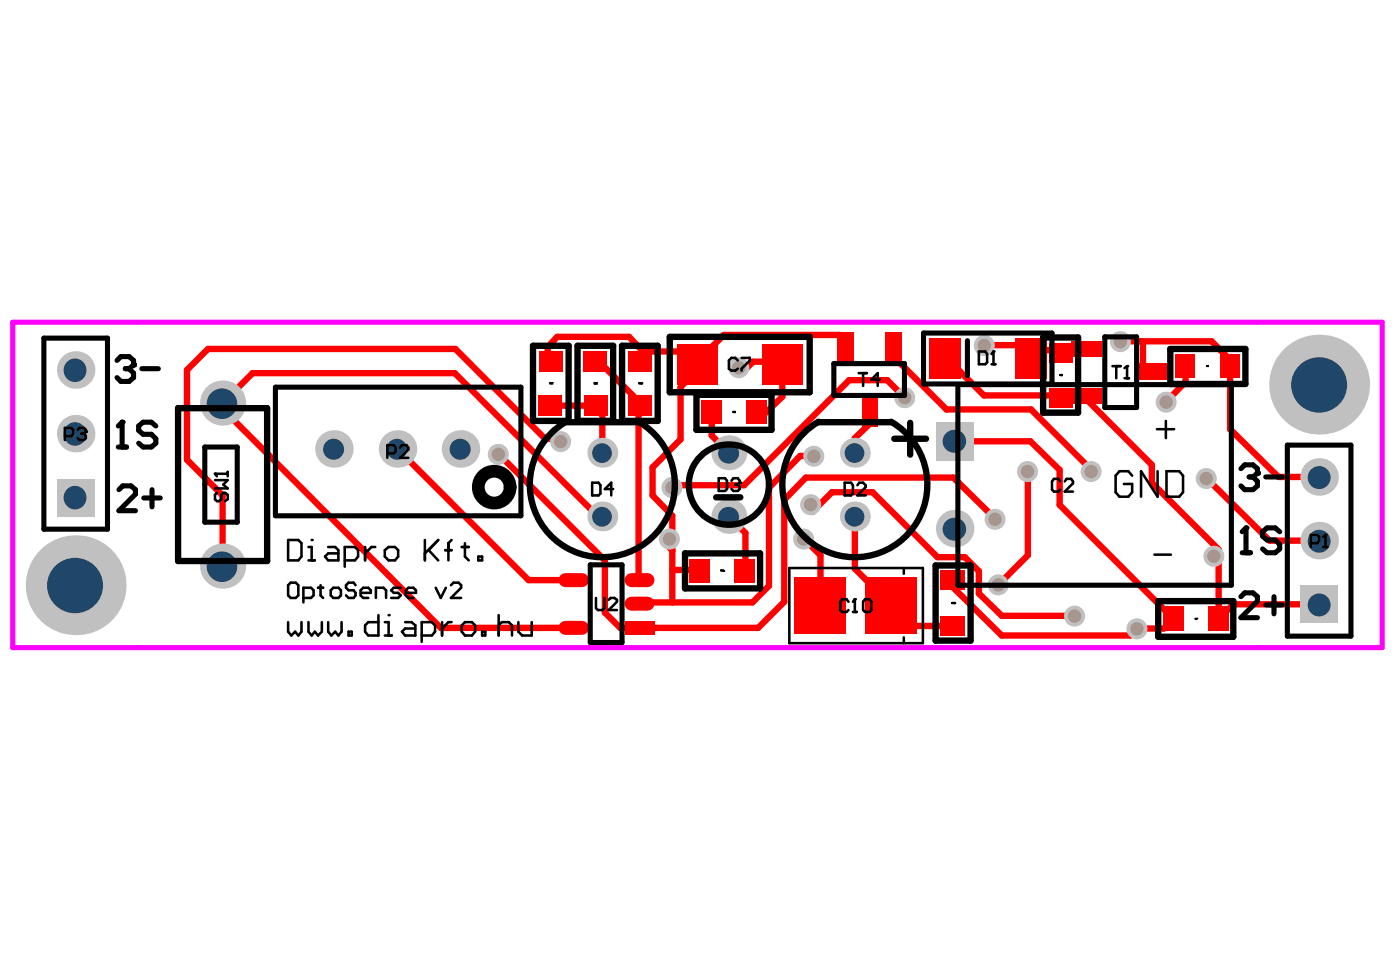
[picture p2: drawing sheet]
<svg xmlns="http://www.w3.org/2000/svg" width="284mm" height="197mm" viewBox="0 0 284 197" stroke-linecap="round" stroke-linejoin="round" font-family="sans-serif">
<path d="M2.6 65.3h277.8v66h-277.8z" fill="none" stroke="#f0f" stroke-width="1"/>
<g fill="#a6968d">
<circle cx="246.2" cy="112.8" r="1.36"/>
<circle cx="244.7" cy="97" r="1.36"/>
<circle cx="227.3" cy="69.3" r="1.36"/>
<circle cx="221.3" cy="95.6" r="1.36"/>
<circle cx="208.4" cy="95.6" r="1.36"/>
<circle cx="135.8" cy="109.3" r="1.36"/>
<circle cx="201.8" cy="105.3" r="1.36"/>
<circle cx="164.4" cy="102.3" r="1.36"/>
<circle cx="149.9" cy="74.6" r="1.36"/>
<circle cx="183.5" cy="80.6" r="1.36"/>
<circle cx="236.6" cy="81.5" r="1.36"/>
<circle cx="230.6" cy="127.5" r="1.36"/>
<circle cx="101.1" cy="92.1" r="1.36"/>
<circle cx="136.3" cy="98.8" r="1.36"/>
<circle cx="113.7" cy="89.5" r="1.36"/>
<circle cx="218" cy="124.9" r="1.36"/>
<circle cx="202.5" cy="118.6" r="1.36"/>
<circle cx="163" cy="109.3" r="1.36"/>
<circle cx="199.7" cy="70" r="1.36"/>
<circle cx="165.1" cy="92.5" r="1.36"/>
</g>
<g fill="none" stroke="#f00" stroke-width="1.3">
<path d="M111.1 70.4v1.5M120.2 73.1h1.1M127.6 68.3l2.8 3M139.3 71.3l2.1 2M152.8 73.3l-2.2 2.2-.7-.6h-.5M170.3 67.9l1.2 1.2v1.3M45.2 81.7v1.2M173.4 88.8v3M121.3 104.7h.9M129.5 117.5l.2 .1M135.9 109.2v1.8l.5 .7v3.7l.2 .1h6.6M164.5 102.2v1.2"/>
<path d="M125.8 127.3h3.9M129.9 122.1l-.2 .3M180.9 122.8l4 4.1"/>
</g>
<g fill="#f00">
<circle cx="184.5" cy="81.1" r=".65"/>
<circle cx="184.6" cy="80.8" r=".65"/>
</g>
<g fill="none" stroke="#f00" stroke-width="1.3">
<path d="M42.2 70.7l-4.3 4.3v18.2M127.6 68.3h-14.6l-1.9 2.1M130.4 71.3h8.9M141.4 75l-3.3 3.5v10.6l-5.7 5.7v5.6l4 4.2v7.1M146.8 67.9l-5.4 5.4M152.8 73.3h5.9v7.1l-3.9 3.8h-1.4M180 77.1l2.8 2.8h.9l.9 .9-.1 .3M181.1 70.4v1.8M199.7 70h7.2l2.6 2.7 1.7-1.7h5.6M227.3 69.2h4.2l.3 .4v6.4M240.5 74.2v3.3M249.5 72.9v14.1"/>
<path d="M110.6 88.9h3.2v.6M112.2 82.2h10v9.6M129.5 81.3v36.2M136.8 98.4l-.4 .4M144.4 88.3l3.5 3.5M163.5 96.8l-4.4 4.5v20.7l-5.3 5.3M165.1 92.4h-2.8l-6.3 6.5v19.9M176.6 84.9v.8M177 99.8h-8.2l-4 4-.3-.4M192 83h17.1M193.7 89.5h15.3l5.9 5.8v7.1M199.6 80.2h20"/>
<path d="M208.5 94.5v18.1M233.7 94.2v3.7M236.6 81.3v.2M259.3 96.7h8.3M45.2 100.4v14.4M122.7 113.6v10.6l3.1 3.1M136.4 115.4v6.7h-6.5M147.9 104.7l3.3 3.4v6.5M163.1 109.2l3.3 3.4v10.2M173.4 104.7v10.6M193.3 117.7v1.3M195.7 113l2.9 2.8v4.5l4.6 4.5h14.8"/>
<path d="M201.9 105.2v.8M247.2 111.4v14.1M236.1 127.4h-5.4l-1.4 1.4M267.6 123.7l-1.8 1.8"/>
</g>
<circle cx="227.3" cy="69.2" r=".65" fill="#f00"/>
<g fill="none" stroke="#f00" stroke-width="1.3">
<path d="M42.2 70.7h50.2l18.2 18.2M121.3 73.1l8.2 8.2M146.8 67.9h23.5M180 77.1h-7.8l-21.2 21.3h-14.2M181.1 72.2l10.9 10.8M192.1 72.7l7.5 7.5M226.7 69.2h.6M231.5 69.2h14.3l3.7 3.7M240.5 77.5l-3.9 3.8M37.9 93.2l7.3 7.2M45.2 81.7l6-6.1h41l29.1 29.1M45.2 82.9l44.2 44.4h27"/>
<path d="M80.6 91l26.6 26.6h9.2M101.2 92l21.5 21.6M144.4 84.2v4.1M163.5 96.8h29.9l8.5 8.4M176.6 85.7l-3.2 3.1M177 99.8l13.2 13.2h5.5M209.1 83l12.3 12.3M219.6 80.2l14.1 14M233.7 97.9l13.5 13.5M244.7 97l12.8 12.6h10.1M249.5 87l9.8 9.7M156 118.8l-3.4 3.3h-16.2"/>
<path d="M173.4 115.3l7.5 7.5M193.3 119l9.9 9.8h26.1M208.5 112.6l-5.9 5.9M214.9 102.4l23.1 23.1-1.9 1.9M129.7 127.3h24.1M184.9 126.9h8.4M267.6 122.5h-17.4l-3 3"/>
</g>
<circle cx="246.2" cy="112.8" r="2.13" fill="#c0c0c0"/>
<circle cx="246.2" cy="112.8" r="1.36" fill="#a6968d"/>
<circle cx="244.7" cy="97" r="2.13" fill="#c0c0c0"/>
<circle cx="244.7" cy="97" r="1.36" fill="#a6968d"/>
<circle cx="227.3" cy="69.3" r="2.13" fill="#c0c0c0"/>
<circle cx="227.3" cy="69.3" r="1.36" fill="#a6968d"/>
<circle cx="221.3" cy="95.6" r="2.13" fill="#c0c0c0"/>
<circle cx="221.3" cy="95.6" r="1.36" fill="#a6968d"/>
<circle cx="208.4" cy="95.6" r="2.13" fill="#c0c0c0"/>
<circle cx="208.4" cy="95.6" r="1.36" fill="#a6968d"/>
<circle cx="135.8" cy="109.3" r="2.13" fill="#c0c0c0"/>
<circle cx="135.8" cy="109.3" r="1.36" fill="#a6968d"/>
<circle cx="201.8" cy="105.3" r="2.13" fill="#c0c0c0"/>
<circle cx="201.8" cy="105.3" r="1.36" fill="#a6968d"/>
<circle cx="164.4" cy="102.3" r="2.13" fill="#c0c0c0"/>
<circle cx="164.4" cy="102.3" r="1.36" fill="#a6968d"/>
<circle cx="149.9" cy="74.6" r="2.13" fill="#c0c0c0"/>
<circle cx="149.9" cy="74.6" r="1.36" fill="#a6968d"/>
<circle cx="183.5" cy="80.6" r="2.13" fill="#c0c0c0"/>
<circle cx="183.5" cy="80.6" r="1.36" fill="#a6968d"/>
<circle cx="236.6" cy="81.5" r="2.13" fill="#c0c0c0"/>
<circle cx="236.6" cy="81.5" r="1.36" fill="#a6968d"/>
<circle cx="230.6" cy="127.5" r="2.13" fill="#c0c0c0"/>
<circle cx="230.6" cy="127.5" r="1.36" fill="#a6968d"/>
<circle cx="101.1" cy="92.1" r="2.13" fill="#c0c0c0"/>
<circle cx="101.1" cy="92.1" r="1.36" fill="#a6968d"/>
<circle cx="136.3" cy="98.8" r="2.13" fill="#c0c0c0"/>
<circle cx="136.3" cy="98.8" r="1.36" fill="#a6968d"/>
<circle cx="113.7" cy="89.5" r="2.13" fill="#c0c0c0"/>
<circle cx="113.7" cy="89.5" r="1.36" fill="#a6968d"/>
<circle cx="218" cy="124.9" r="2.13" fill="#c0c0c0"/>
<circle cx="218" cy="124.9" r="1.36" fill="#a6968d"/>
<circle cx="202.5" cy="118.6" r="2.13" fill="#c0c0c0"/>
<circle cx="202.5" cy="118.6" r="1.36" fill="#a6968d"/>
<circle cx="163" cy="109.3" r="2.13" fill="#c0c0c0"/>
<circle cx="163" cy="109.3" r="1.36" fill="#a6968d"/>
<circle cx="199.7" cy="70" r="2.13" fill="#c0c0c0"/>
<circle cx="199.7" cy="70" r="1.36" fill="#a6968d"/>
<circle cx="165.1" cy="92.5" r="2.13" fill="#c0c0c0"/>
<circle cx="165.1" cy="92.5" r="1.36" fill="#a6968d"/>
<path d="M11.6 97.1h7.6v7.6h-7.6z" fill-rule="evenodd" fill="#c0c0c0"/>
<circle cx="15.2" cy="100.9" r="2.35" fill="#1f4769"/>
<circle cx="15.4" cy="75" r="3.8" fill="#c0c0c0"/>
<circle cx="15.2" cy="75.1" r="2.35" fill="#1f4769"/>
<circle cx="15.4" cy="87.9" r="3.8" fill="#c0c0c0"/>
<circle cx="15.2" cy="88" r="2.35" fill="#1f4769"/>
<circle cx="67.7" cy="91" r="3.8" fill="#c0c0c0"/>
<circle cx="67.7" cy="91.1" r="2.13" fill="#1f4769"/>
<circle cx="122.2" cy="91.8" r="3" fill="#c0c0c0"/>
<circle cx="122.1" cy="91.9" r="2" fill="#1f4769"/>
<circle cx="173.4" cy="91.8" r="3" fill="#c0c0c0"/>
<circle cx="173.3" cy="91.9" r="2" fill="#1f4769"/>
<circle cx="45.2" cy="114.8" r="4.6" fill="#c0c0c0"/>
<circle cx="45" cy="114.9" r="3.1" fill="#1f4769"/>
<circle cx="45.2" cy="81.7" r="4.6" fill="#c0c0c0"/>
<circle cx="45" cy="81.8" r="3.1" fill="#1f4769"/>
<circle cx="122.2" cy="104.7" r="3" fill="#c0c0c0"/>
<circle cx="122.1" cy="104.8" r="2" fill="#1f4769"/>
<circle cx="173.4" cy="104.7" r="3" fill="#c0c0c0"/>
<circle cx="173.3" cy="104.8" r="2" fill="#1f4769"/>
<path d="M263.8 118.6h7.7v7.7h-7.7z" fill-rule="evenodd" fill="#c0c0c0"/>
<circle cx="267.6" cy="122.6" r="2.32" fill="#1f4769"/>
<circle cx="267.6" cy="109.6" r="3.8" fill="#c0c0c0"/>
<circle cx="267.6" cy="109.7" r="2.32" fill="#1f4769"/>
<circle cx="93.4" cy="91" r="3.8" fill="#c0c0c0"/>
<circle cx="93.3" cy="91.1" r="2.13" fill="#1f4769"/>
<circle cx="80.6" cy="91" r="3.8" fill="#c0c0c0"/>
<circle cx="80.5" cy="91.1" r="2.1" fill="#1f4769"/>
<circle cx="267.6" cy="96.7" r="3.8" fill="#c0c0c0"/>
<circle cx="267.6" cy="96.8" r="2.32" fill="#1f4769"/>
<circle cx="147.9" cy="91.8" r="3.5" fill="#c0c0c0"/>
<circle cx="147.8" cy="91.9" r="2.1" fill="#1f4769"/>
<circle cx="15.4" cy="118.6" r="10.1" fill="#c0c0c0"/>
<circle cx="15.3" cy="118.7" r="5.6" fill="#1f4769"/>
<circle cx="147.9" cy="104.7" r="3.5" fill="#c0c0c0"/>
<circle cx="147.8" cy="104.8" r="2.1" fill="#1f4769"/>
<circle cx="193.7" cy="107.1" r="3.8" fill="#c0c0c0"/>
<circle cx="193.6" cy="107.3" r="2.36" fill="#1f4769"/>
<circle cx="267.6" cy="78" r="10.1" fill="#c0c0c0"/>
<circle cx="267.6" cy="78" r="5.6" fill="#1f4769"/>
<path d="M189.9 85.6h7.6v7.7h-7.6z" fill-rule="evenodd" fill="#c0c0c0"/>
<circle cx="193.6" cy="89.5" r="2.36" fill="#1f4769"/>
<g fill="#f00">
<path d="M118.4 80.2h4.8v4.1h-4.8z" fill-rule="evenodd"/>
<path d="M118.3 71.1h4.8v4.2h-4.8z" fill-rule="evenodd"/>
</g>
<path d="M128.1 122.4h3.2" fill="none" stroke="#f00" stroke-width="2.8"/>
<g fill="#f00">
<path d="M127.3 80.2h4.8v4.1h-4.8z" fill-rule="evenodd"/>
<path d="M127.5 71.1h4.7v4.2h-4.7z" fill-rule="evenodd"/>
<path d="M217.5 78.7h6.1v3.3h-6.1z" fill-rule="evenodd"/>
<path d="M217.4 69.1h6.2v3.2h-6.2z" fill-rule="evenodd"/>
<path d="M126.7 126h6.1v2.7h-6.1z" fill-rule="evenodd"/>
</g>
<path d="M128.1 117.6h3.2" fill="none" stroke="#f00" stroke-width="2.8"/>
<g fill="#f00">
<path d="M139.9 113.3h4.1v4.8h-4.1z" fill-rule="evenodd"/>
<path d="M149 113.3h4.1v4.8h-4.1z" fill-rule="evenodd"/>
<path d="M169.8 67.3h3.3v6h-3.3z" fill-rule="evenodd"/>
<path d="M179.5 67.3h3.3v6h-3.3z" fill-rule="evenodd"/>
<path d="M188.5 68.5h6.3v8.2h-6.3z" fill-rule="evenodd"/>
<path d="M238.4 71.9h4v4.8h-4z" fill-rule="evenodd"/>
<path d="M109.3 80.2h4.8v4.1h-4.8z" fill-rule="evenodd"/>
<path d="M142.2 81.1h4.1v4.7h-4.1z" fill-rule="evenodd"/>
<path d="M109.4 71.1h4.8v4.2h-4.8z" fill-rule="evenodd"/>
<path d="M174.8 80.6h3.2v6h-3.2z" fill-rule="evenodd"/>
<path d="M151.3 81.1h4.2v4.7h-4.2z" fill-rule="evenodd"/>
<path d="M212.9 78.6h4.8v4h-4.8z" fill-rule="evenodd"/>
<path d="M212.8 69.6h4.7v4h-4.7z" fill-rule="evenodd"/>
<path d="M236 123h4.1v4.9h-4.1z" fill-rule="evenodd"/>
<path d="M245.1 123h4.2v4.9h-4.2z" fill-rule="evenodd"/>
</g>
<path d="M114.7 117.6h3.4M114.7 127.3h3.4" fill="none" stroke="#f00" stroke-width="2.8"/>
<g fill="#f00">
<path d="M137.4 69.8h8.1v8.2h-8.1z" fill-rule="evenodd"/>
<path d="M175.6 117.1h10.4v11.4h-10.4z" fill-rule="evenodd"/>
<path d="M161.1 117h10.5v11.5h-10.5z" fill-rule="evenodd"/>
<path d="M154.7 69.8h8.1v8.2h-8.1z" fill-rule="evenodd"/>
<path d="M205.9 68.7h6.3v8.1h-6.3z" fill-rule="evenodd"/>
<path d="M247.6 71.9h4v4.8h-4z" fill-rule="evenodd"/>
<path d="M190.8 115.7h4.9v4h-4.9z" fill-rule="evenodd"/>
<path d="M190.8 124.8h4.9v4h-4.9z" fill-rule="evenodd"/>
<path d="M230.9 73.7h6.1v3.4h-6.1z" fill-rule="evenodd"/>
</g>
<g fill="none" stroke="#000" stroke-width="1.3">
<path d="M108.1 70.1h7.2v15.2h-7.2zM117.1 70.1h7.3v15.2h-7.3zM126.2 70.1h7.2v15.2h-7.2zM135.9 68.3h28.3v11.2h-28.3zM211.6 68.4h7.1v15.3h-7.1zM237.4 70.7h15.2v7.1h-15.2zM36.1 82.8h18.1v30.9h-18.1zM114.8 85.5a14.7 14.7 0 0 0-3.9 22.2 14.7 14.7 0 0 0 22.6 0 14.7 14.7 0 0 0-4-22.2M114.8 85.6h14.7M141.3 80h15.2v7.1h-15.2zM166 85.5a14.7 14.7 0 0 0-3.9 22.2 14.7 14.7 0 0 0 22.6 0 14.7 14.7 0 0 0-3.9-22.2M166 85.6h14.8"/>
<path d="M181.4 88.9h6.5M184.6 85.7v6.5M139 112.2h15.2v7.1h-15.2zM145.3 100.8h4.9M189.8 114.6h7.1v15.3h-7.1zM234.9 121.9h15.3v7.2h-15.3z"/>
<circle cx="147.9" cy="98.2" r="8.1"/>
</g>
<g fill="none" stroke="#000" stroke-width=".52">
<path d="M149.7 73.1l-.6-.5h-.7l-.5 .5v1.6l.5 .4h.7l.6-.4M150.4 72.6h1.7v.5l-1.7 1.6v.4M174.2 75.6h1.7M175.1 75.6v2.6M178.4 76.9h-1.6l1.2-1.3v2.6M198.6 71.3h1.3l.3 .5v1.7l-.3 .3h-1.3zM201.1 73.8h.8M201.1 71.8l.4-.5v2.5M225.7 74.2h1.6M226.4 74.2v2.5M228.1 76.7h.9M228.1 74.6l.5-.4v2.5"/>
<path d="M13.2 88.4h1.3l.3-.5v-.8l-.3-.3h-1.3v2.4M15.7 87.1l.4-.3h.9l.4 .3v.4l-.4 .4M16.5 87.9h.5M17 87.9l.4 .5v.4l-.4 .4h-.9l-.4-.4M43.6 97.3h2.6l-.9 .9 .9 .8h-2.6M44 99.9l-.4 .4v.9l.4 .4h.4l.5-.4v-.9l.4-.4h.4l.5 .4v.9l-.5 .4M46.2 95.7v.9M46.2 96h-2.6l.4 .6M78.6 91.9h1.3l.3-.4v-.7l-.3-.6h-1.3v2.6M81.2 90.8l.3-.6h.9l.4 .6v.3l-1.6 1.7h1.6M120.1 97.9h1.3l.4 .5v1.6l-.4 .4h-1.3zM124.4 99.1h-1.7l1.3-1.2v2.5"/>
<path d="M145.8 97h1.3l.4 .5v1.6l-.4 .4h-1.3zM148.4 97.5l.4-.5h.9l.3 .5v.4l-.3 .3M149.1 98.2h.6M149.7 98.2l.3 .4v.5l-.3 .4h-.9l-.4-.4M171.3 97.9h1.3l.4 .5v1.6l-.4 .4h-1.3zM173.9 98.4l.4-.5h.8l.5 .5v.4l-1.7 1.6h1.7M215.1 97.6l-.4-.5h-.9l-.4 .5v1.7l.4 .4h.9l.4-.4M216 97.6l.4-.5h.9l.4 .5v.4l-1.7 1.7h1.7M229.7 96.4l-.8-.9h-1.8l-.8 .9v3.4l.8 .9h1.8l.8-.9v-1.7h-1.7M234.7 87h3.5M234.8 95.5v5.2l-3.3-5.2v5.2M236.5 85.3v3.5"/>
<path d="M236.6 95.5h2.6l.8 .9v3.4l-.8 .9h-2.6zM58.4 109.5h2.1l.7 .6v2.7l-.7 .8h-2.1zM59 118.1h1l.5 .5v2.1l-.5 .5h-1l-.6-.5v-2.1zM62.6 110.9h.6v2.7M62.6 113.6h1.3M64.5 119.2h1M65 118.6v2.1l.5 .5M66.6 110.9h1.4l.6 .6v2.1h-2l-.7-.8 .7-.6h2M67.6 119.2h1l.6 .5v1l-.6 .5h-1l-.5-.5v-1zM69.9 113.6h2.1l.6-.8v-1.3l-.6-.6h-2.1v4M72.1 118.6l-.4-.5h-1l-.5 .5v.6l.5 .5h1l.4 .5v.5l-.4 .5h-1l-.5-.5M74.1 110.9v2.7"/>
<path d="M76.1 110.9h-.8l-1.2 1.3M78.1 111.5l.7-.6h1.3l.7 .6v1.3l-.7 .8h-1.3l-.7-.8zM81.3 119.2h-1.4l-.6 .5 .6 .5h.9l.5 .5-.5 .5h-1.5M86.2 109.5v4.1M86.2 112.2l2.7-2.7-1.9 2 1.9 2.1M88.4 119.2l1 2 1-2M90.3 111.5h1.3M91.5 118.6l.5-.5h1l.5 .5v.6l-2 2h2M91.6 109.5l-.6 .6v3.5M93.7 110.9h1.4M94.3 110.1v2.7l.8 .8M97 112.8h.8v.8h-.8z"/>
<path d="M160.1 115.2h27.1v15.2h-27.1zM183.3 115.2v1.1M234.2 112.4h3.3M265.9 110.1h1.3l.4-.5v-.8l-.4-.4h-1.3v2.5M268.4 110.9h.9M268.4 108.8l.5-.4v2.5M58.4 126.1v2l.7 .7 .8-.7 .6 .7 .7-.7v-2M61.5 121.2h1.6l.5-.5v-1l-.5-.5h-1.6v2.9M62.6 126.1v2l.6 .7 .7-.7 .6 .7 .8-.7v-2M66.6 126.1v2l.6 .7 .8-.7 .6 .7 .7-.7v-2M70.7 128.1h.6v.7h-.6zM73.2 120.2h2v-.5l-.5-.5h-1l-.5 .5v1l.5 .5h1"/>
<path d="M76.3 121.2v-2h1.5l.5 .5v1.5M76.8 124.7v4.1h-2.1l-.6-.7v-1.3l.6-.7h2.1M78.1 128.8h1.4M78.1 126.1h.7v2.7M82.2 126.1h1.3l.7 .7v2h-2l-.7-.7 .7-.7h2M82.3 120.2h2.1v-.5l-.5-.5h-1.1l-.5 .5v1l.5 .5h1.1M85.5 128.8h2.1l.6-.7v-1.3l-.6-.7h-2.1v4M89.7 126.1v2.7M91.6 126.1h-.6l-1.3 1.3M94.3 126.1h1.4l.7 .7v1.3l-.7 .7h-1.4l-.6-.7v-1.3zM97.8 128.1h.6v.7h-.6zM101.2 126.8l.6-.7h1.4l.7 .7v2"/>
<path d="M101.2 124.7v4.1M105.2 126.1v2l.7 .7h2v-2.7M120.9 121.2v2.1l.4 .4h.9l.4-.4v-2.1M123.5 121.6l.4-.4h.7l.5 .4v.4l-1.6 1.7h1.6M172.1 122l-.4-.5h-.9l-.4 .5v1.7l.4 .4h.9l.4-.4M173 124.1h.8M173 122l.4-.5v2.6M175.5 121.5h.9l.4 .5v1.7l-.4 .4h-.9l-.4-.4v-1.7zM183.3 129.2v1.2"/>
</g>
<g fill="none" stroke="#000" stroke-width="1">
<path d="M8.9 68.5h12.9v38.8h-12.9zM23.7 73.1l.8-.8h1.7l.9 .8v.9l-.9 .7M25.4 74.7h.8M26.2 74.7l.9 .9v1l-.9 .7h-1.7l-.8-.7M28.8 74.7h3.3M55.9 78.5h49.8v26.1h-49.8zM169.1 73.7h14.4v6.5h-14.4zM187.3 67.5h26.1v10.3h-26.1zM194.3 78h55.5v40.6h-55.5zM196.2 69.1v7.1M224.1 68.3h6.5v14.3h-6.5zM24 90.6h1.7"/>
<path d="M24 86.4l.8-.8v5M24.1 99.3l.8-.8h1.7l.9 .8v.9l-3.4 3.3h3.4M30.8 99.3v3.5M31.6 86.4l-.9-.8h-1.7l-.9 .8v.9l.9 .7h1.7l.9 .9v1l-.9 .7h-1.7l-.9-.7M41.5 90.6h6.6v15.3h-6.6zM251.7 95l.8-.8h1.7l.9 .8v.9l-.9 .8M253.4 96.7h.8M254.2 96.7l.9 .9v.9l-.9 .8h-1.7l-.8-.8M256.7 96.7h3.4M261.1 90.2h12.9v38.8h-12.9zM29.2 101h3.3M119.7 114.5h6.5v15.8h-6.5z"/>
<path d="M252 112.1h1.7M252 107.8l.7-.8v5.1M259.6 107.8l-.9-.8h-1.7l-.9 .8v.9l.9 .8h1.7l.9 .9v.9l-.9 .8h-1.7l-.9-.8M251.7 121l.8-.8h1.7l.9 .8v.9l-3.4 3.3h3.4M256.7 122.6h3.4M258.4 121v3.4"/>
</g>
<g fill="none" stroke="#000" stroke-width=".2">
<path d="M111.5 77.7h.1M111.6 77.6h.1M111.6 77.7h.1M111.6 77.6h-.1v.2M111.6 77.6v.2M111.7 77.6h.1M111.7 77.6v.2h.2M112 77.8h.1M112 77.6h.1M112.1 77.6h.1M112.1 77.6l-.1 .2M120.5 77.6h.1"/>
<path d="M120.5 77.8h.1M120.5 77.6v.2M120.6 77.6h.1M120.6 77.8h.1M120.8 77.6h.1M120.8 77.6v.2h.1M121 77.8h.1M121 77.6h.1M121 77.6v.2M129.5 77.7h.2M129.7 77.6h.1M129.7 77.7h.1"/>
<path d="M129.7 77.6h-.2v.2M129.7 77.6v.2M129.8 77.6h.1M129.8 77.6v.2h.1M130.1 77.6h.1M130.1 77.8h.1M130.1 77.7h.1M130.1 77.6v.2M130.2 77.6h.1M130.2 77.7h.1M130.2 77.8h.1M130.2 77.6v.2"/>
<path d="M214.9 76h.2M215.1 75.9h.1M215.1 76h.1M215.1 75.9h-.2v.3M215.1 75.9v.3M215.2 75.9h.1M215.2 76.2h.1M215.3 75.9h.1M215.3 76h.1M215.3 76.2h.1M215.3 75.9v.3M244.7 74.2h.2"/>
<path d="M244.9 74.1h.1M244.9 74.2h.1M244.9 74.1h-.2v.3M244.9 74.1v.3M245.1 74.2h-.1l.1-.1v.3M148.6 83.5h.2M148.8 83.4h.1M148.8 83.5h.1M148.8 83.4h-.2v.3M148.8 83.4v.3M148.9 83.4h.1M148.9 83.7h.1"/>
<path d="M148.9 83.5h.1M148.9 83.4v.3M149 83.4h.1M149 83.5h.1M149 83.7h.1M149 83.4v.3M146.2 115.7h.1M146.3 115.5h.1M146.3 115.7h.1M146.3 115.5h-.1v.3M146.3 115.5v.3M146.4 115.5h.1"/>
<path d="M146.4 115.5v.3h.2M146.7 115.8h.1M146.7 115.7h.1M146.8 115.8h.1M146.8 115.7h.1M146.8 115.5h-.1v.3M146.8 115.7v.1M193 122.3h.1M193.1 122.1h.1M193.1 122.3h.1M193.1 122.1h-.1v.3M193.1 122.1v.3"/>
<path d="M193.3 122.1h.1M193.3 122.1v.3h.1M193.5 122.1h.1M193.5 122.4h.1M193.5 122.1h.2M193.5 122.3h.2M193.5 122.4h.2M193.7 122.1h.1M193.7 122.3h.1M193.7 122.4h.1M193.7 122.1v.3M242.4 125.5h.2"/>
<path d="M242.6 125.4h.1M242.6 125.5h.1M242.6 125.4h-.2v.2M242.6 125.4v.2M242.7 125.4h.1M242.8 125.4h.1M242.8 125.4l-.1 .2h.1"/>
</g>
<g fill="#000">
<circle cx="27.1" cy="74" r=".52"/>
<circle cx="201.5" cy="71.3" r=".26"/>
<circle cx="228.6" cy="74.2" r=".26"/>
<circle cx="17.4" cy="87.5" r=".26"/>
<circle cx="24.8" cy="85.6" r=".52"/>
<circle cx="43.6" cy="96" r=".26"/>
<circle cx="150" cy="97.9" r=".26"/>
<circle cx="255.1" cy="95.9" r=".52"/>
<circle cx="63.2" cy="109.5" r=".26"/>
<circle cx="252.7" cy="107" r=".52"/>
<circle cx="268.9" cy="108.4" r=".26"/>
<circle cx="78.8" cy="124.7" r=".26"/>
<circle cx="173.4" cy="121.5" r=".26"/>
</g>
<circle cx="100.2" cy="98.8" r="3.2" fill="none" stroke="#000" stroke-width="2.6"/>
</svg>
